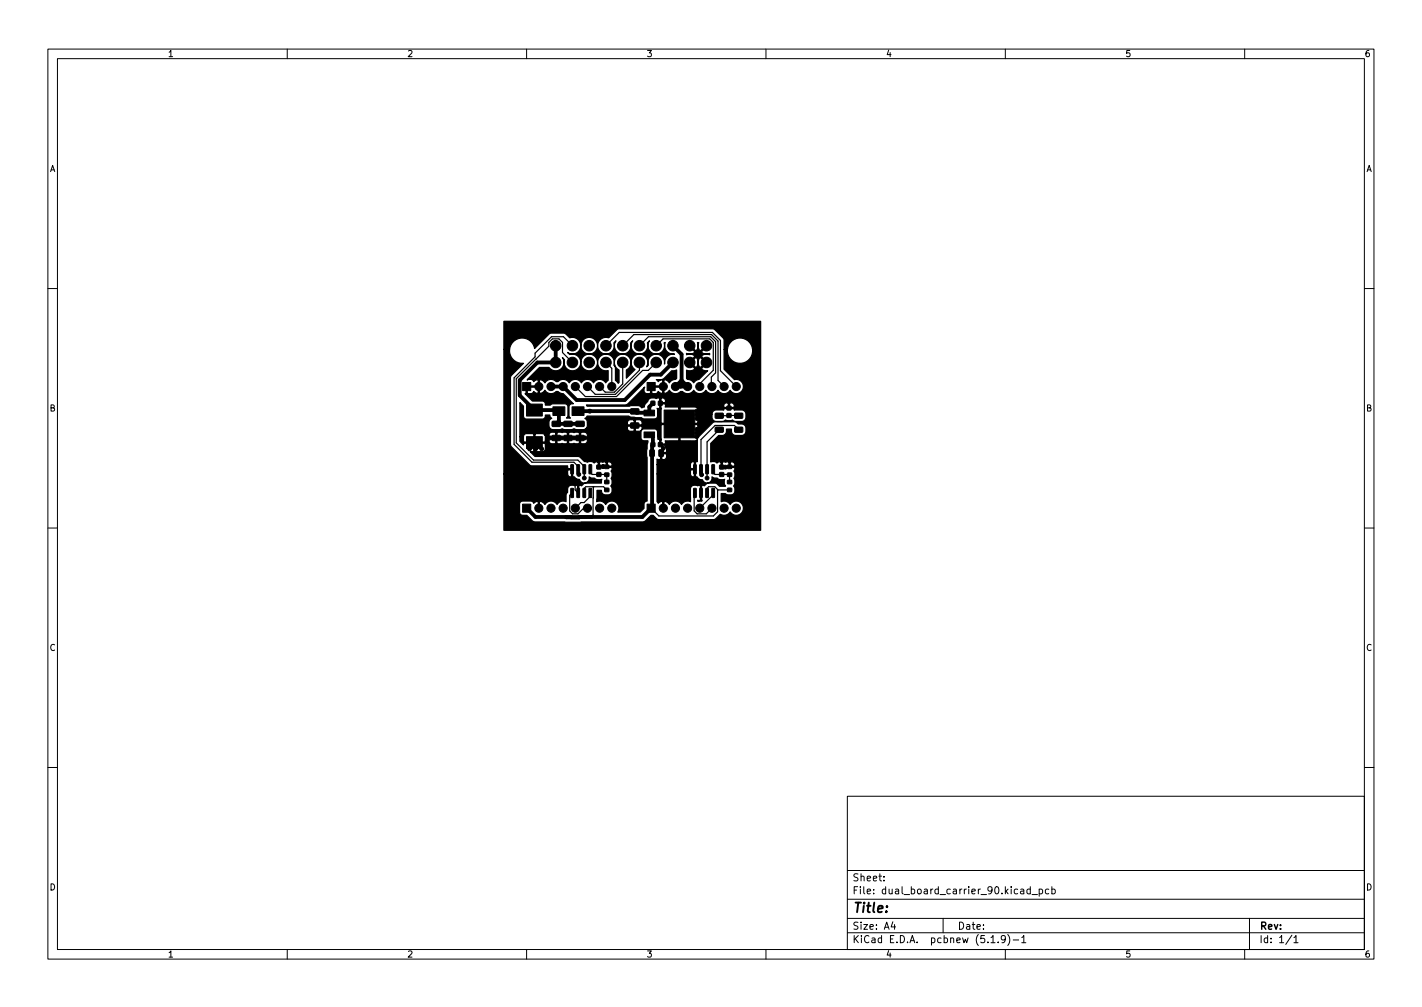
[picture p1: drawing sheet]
<svg xmlns="http://www.w3.org/2000/svg" width="297mm" height="210mm" viewBox="0 0 297 210" stroke-linecap="round" stroke-linejoin="round" font-family="sans-serif">
<defs><g id="words">
<text font-size="2.8" x="178" y="190.6">Title:</text>
<g font-size="2.1">
<text x="178" y="184">Sheet:</text>
<text x="178" y="186.7">File: dual_board_carrier_90.kicad_pcb</text>
<text x="178" y="196.9">KiCad E.D.A. pcbnew (5.1.9)-1</text>
<text x="178" y="194.1">Size: A4</text>
<text x="200" y="194.1">Date:</text>
<text x="263" y="194.1">Rev:</text>
<text x="263" y="196.9">Id: 1/1</text>
</g>
<g font-size="1.8">
<text x="35" y="11.9">1</text>
<text x="85" y="11.9">2</text>
<text x="135" y="11.9">3</text>
<text x="185" y="11.9">4</text>
<text x="235" y="11.9">5</text>
<text x="285" y="11.9">6</text>
<text x="10.3" y="35.9">A</text>
<text x="285.3" y="35.9">A</text>
<text x="10.3" y="85.9">B</text>
<text x="285.3" y="85.9">B</text>
<text x="10.3" y="135.9">C</text>
<text x="285.3" y="135.9">C</text>
<text x="10.3" y="185.9">D</text>
<text x="285.3" y="185.9">D</text>
<text x="35" y="199.9">1</text>
<text x="85" y="199.9">2</text>
<text x="135" y="199.9">3</text>
<text x="185" y="199.9">4</text>
<text x="235" y="199.9">5</text>
<text x="285" y="199.9">6</text>
</g>
</g></defs>
<g fill="none" stroke="#000" stroke-width=".21">
<path d="M10 10.2h277v190.1h-277zM12 12.2h273v186.1h-273zM60 10.2v2M110 10.2v2M160 10.2v2M210 10.2v2M260 10.2v2M10 60.2h2M285 60.2h2M10 110.2h2M285 110.2h2M10 160.2h2"/>
<path d="M177 166.3h108v32h-108zM285 160.2h2M60 198.3v2M110 198.3v2M160 198.3v2M177 194.8h108M177 191.8h108M177 187.8h108M177 181.8h108M184.6 183.8v.1M184.6 183v.1M186.5 192.5l-.4 1h1"/>
<path d="M186.9 193v1M197 191.8v3M207 196.8h.9M208.5 196.7v.1M210 198.3v2M210 196l-.3 .3-.4-.1-.2-.2 .2-.6 .4-.1 .2 .2a.99 .99 0 0 1-.3 1.3h-.3M210.5 195.1a1.72 1.72 0 0 1 0 2.3M211.6 196.3h1.2M213.4 195.8l.5-.5v1.5M213.4 196.8h.9M215.2 185.7l-.4-.1-.3 .3 .1 .7h.6M215.2 185.1v1.5"/>
<path d="M215.6 186.8h1.1M217.1 185.7l.4-.1 .3 .3-.2 .7h-.5M217.1 185.6v1.5M219.1 185.7l-.5-.1-.2 .3 .1 .7h.6M219.7 185.7l.4-.1 .3 .3-.1 .7h-.6M219.7 185.1v1.5M260 198.3v2M261 191.8v6.5M269.9 195.3l-1.3 1.9M270.3 195.8l.4-.5v1.5M270.3 196.8h.8"/>
</g>
<g fill="#000" stroke="#000" stroke-width=".21">
<path d="M110 91.2h3.3v2.5h-3.3zM110 84.4h3.3v2.5h-3.3zM109.2 79.9h1.7v1.7h-1.7zM115.4 90.9h1.6l.1 .2v.8l-.2 .1h-1.5l-.1-.2zM115.4 88h1.6l.1 .1v.8l-.2 .2-1.5-.1-.1-.2zM115.5 84.9h2.5v1.8h-2.5zM117.8 88h1.6l.1 .1v.8l-.2 .2-1.4-.1-.1-.2zM117.8 90.9h1.6l.1 .2v.8l-.2 .1h-1.4l-.1-.2zM119.3 97l.5 .1v1.7l-.1 .1-.5-.1zM120.5 97l.6 .1v1.7l-.1 .1-.5-.1zM120.3 90.9h1.6l.2 .2-.1 .8-.2 .1h-1.4l-.1-.2zM120.3 88h1.6l.2 .1-.1 .8-.2 .2-1.4-.1-.1-.2z"/>
<path d="M119.5 84.9h2.5v1.8h-2.5zM121.8 97l.5 .1v1.7l-.1 .1-.5-.1zM123.1 97l.5 .1v1.7l-.1 .1-.5-.1zM124.7 97.1h.8v.8h-.8zM124.7 98.7h.8v.8h-.8zM126.3 97.1h.8l.1 .7h-.9zM126.3 98.8h.8l.1 .6-.9 .1zM131.8 88.3h1.6l.1 .2v.8l-.2 .1h-1.5l-.1-.2zM131.8 85.4l1.6-.1 .1 .2v.8l-.2 .2-1.5-.1-.1-.2zM134.5 90.2h2.2v1.2h-2.2zM134.5 85.6h2.2v1.2h-2.2zM135.8 94l.7-.1 .2 .1v1.1l-.1 .2h-.7l-.2-.1z"/>
<path d="M136 92.4h.8v.8h-.8zM136 83.8h.8v.8h-.8zM135.2 79.9h1.7v1.7h-1.7zM137.6 92.4h.7v.8h-.7zM137.6 83.8h.7v.8h-.7zM137.7 94l.7-.1 .2 .1v1.1l-.1 .2h-.7l-.2-.1zM138.7 85.6h6.4v5.8h-6.4zM144.9 97l.6 .1v1.7l-.2 .1-.4-.1zM146.2 97l.5 .1v1.7l-.1 .1-.5-.1zM147.4 97l.6 .1v1.7l-.1 .1-.5-.1zM148.7 97l.6 .1v1.7l-.1 .1-.5-.1zM149.4 89.2h1.6l.1 .2v.8l-.2 .1h-1.4l-.1-.2z"/>
<path d="M149.4 86.3h1.6l.1 .2v.7l-.2 .2-1.4-.1-.1-.2zM150.3 97.1h.9v.8h-.9zM150.3 98.7h.9v.8h-.9zM151.9 86.4h.8v.7h-.8zM151.9 84.8h.8v.8h-.8zM152 97.1h.8v.7h-.8zM152 98.8h.8v.6l-.8 .1zM153.5 86.3h1.5l.2 .2v.7l-.2 .2-1.4-.1-.2-.2zM153.5 89.2h1.5l.2 .2v.8l-.2 .1h-1.4l-.2-.2zM109.2 105.3h1.7v1.7h-1.7zM119.3 102l.5 .1v1.7l-.1 .1-.5-.1zM120.5 102l.6 .1v1.7l-.1 .1-.5-.1z"/>
<path d="M121.8 102l.5 .1v1.7l-.1 .1-.5-.1zM123.1 102l.5 .1v1.7l-.1 .1-.5-.1zM126.3 100.3h.8l.1 .7h-.9zM126.3 102l.8-.1 .1 .7h-.9zM135.2 105.3h1.7v1.7h-1.7zM144.9 102l.6 .1v1.7l-.2 .1-.4-.1zM146.2 102l.5 .1v1.7l-.1 .1-.5-.1zM147.4 102l.6 .1v1.7l-.1 .1-.5-.1zM148.7 102l.6 .1v1.7l-.1 .1-.5-.1zM152 100.3h.8v.7h-.8zM152 102l.8-.1v.7h-.8z"/>
<circle cx="116.1" cy="75.7" r="1.1"/>
<circle cx="116.1" cy="72.2" r="1.1"/>
<circle cx="119.6" cy="75.7" r="1.1"/>
<circle cx="119.6" cy="72.2" r="1.1"/>
<circle cx="123.1" cy="75.7" r="1.1"/>
<circle cx="123.1" cy="72.2" r="1.1"/>
<circle cx="126.6" cy="75.7" r="1.1"/>
<circle cx="126.6" cy="72.2" r="1.1"/>
<circle cx="130.1" cy="75.7" r="1.1"/>
<circle cx="130.1" cy="72.2" r="1.1"/>
<circle cx="133.6" cy="75.7" r="1.1"/>
<circle cx="133.6" cy="72.2" r="1.1"/>
<circle cx="137.1" cy="75.7" r="1.1"/>
<circle cx="137.1" cy="72.2" r="1.1"/>
<circle cx="140.6" cy="75.7" r="1.1"/>
<circle cx="140.6" cy="72.2" r="1.1"/>
<circle cx="144.1" cy="75.7" r="1.1"/>
<circle cx="144.1" cy="72.2" r="1.1"/>
<circle cx="147.6" cy="75.7" r="1.1"/>
<circle cx="147.6" cy="72.2" r="1.1"/>
<circle cx="110.6" cy="93.7" r=".4"/>
<circle cx="111.9" cy="93.7" r=".4"/>
<circle cx="112.6" cy="80.7" r=".85"/>
<circle cx="113.2" cy="93.7" r=".4"/>
<circle cx="115.1" cy="91.4" r=".4"/>
<circle cx="115.1" cy="80.7" r=".85"/>
<circle cx="117.3" cy="91.4" r=".4"/>
<circle cx="117.6" cy="80.7" r=".85"/>
<circle cx="119.9" cy="91.4" r=".4"/>
<circle cx="120.2" cy="80.7" r=".85"/>
<circle cx="120.9" cy="99.1" r=".4"/>
<circle cx="122" cy="99.8" r=".4"/>
<circle cx="122.2" cy="91.4" r=".4"/>
<circle cx="122.7" cy="80.7" r=".85"/>
<circle cx="123.2" cy="85.8" r=".4"/>
<circle cx="125.3" cy="80.7" r=".85"/>
<circle cx="126" cy="97.4" r=".4"/>
<circle cx="127.8" cy="80.7" r=".85"/>
<circle cx="138.6" cy="80.7" r=".85"/>
<circle cx="138.6" cy="93.6" r=".4"/>
<circle cx="141.1" cy="80.7" r=".85"/>
<circle cx="143.6" cy="80.7" r=".85"/>
<circle cx="145.5" cy="89.7" r=".4"/>
<circle cx="145.5" cy="91.2" r=".4"/>
<circle cx="145.5" cy="90.4" r=".4"/>
<circle cx="145.5" cy="85.8" r=".4"/>
<circle cx="145.5" cy="86.6" r=".4"/>
<circle cx="145.5" cy="87.4" r=".4"/>
<circle cx="146.2" cy="80.7" r=".85"/>
<circle cx="146.6" cy="99.1" r=".4"/>
<circle cx="147.7" cy="99.8" r=".4"/>
<circle cx="148.7" cy="80.7" r=".85"/>
<circle cx="151.3" cy="80.7" r=".85"/>
<circle cx="151.5" cy="97.5" r=".4"/>
<circle cx="153.8" cy="80.7" r=".85"/>
<circle cx="112.6" cy="106.1" r=".85"/>
<circle cx="115.1" cy="106.1" r=".85"/>
<circle cx="117.6" cy="106.1" r=".85"/>
<circle cx="120.1" cy="100.3" r=".4"/>
<circle cx="120.2" cy="106.1" r=".85"/>
<circle cx="122.7" cy="106.1" r=".85"/>
<circle cx="125.3" cy="106.1" r=".85"/>
<circle cx="127.8" cy="106.1" r=".85"/>
<circle cx="138.6" cy="106.1" r=".85"/>
<circle cx="141.1" cy="106.1" r=".85"/>
<circle cx="143.6" cy="106.1" r=".85"/>
<circle cx="145.9" cy="100.6" r=".4"/>
<circle cx="146.2" cy="106.1" r=".85"/>
<circle cx="148.7" cy="106.1" r=".85"/>
<circle cx="151.3" cy="106.1" r=".85"/>
<circle cx="153.8" cy="106.1" r=".85"/>
</g>
<g fill="none" stroke="#000" stroke-width=".25">
<path d="M112 75h.1M119.6 72.2l-1.9-1.9h-2.5l-3.4 3.4v.8l-4.4 4.4v13.9l3.7 3.7h8.8l.9 .9v1.5l.1 .2M119.6 75.7l-2.1-2.1v-2.1l-.7-.7h-1.4l-.7 .7v.8l-6.9 6.8v13.4l3.6 3.6h9.3l1.3 1.3v2.4M126.6 75.7l1.2 1.2v3.8M126.6 72.2l2.8-2.8h19.4l1.7 1.7v6.3l3.3 3.3M130.1 75.7v4.5l-1.7 1.7h-2l-1.1-1.2M130.1 72.2l2.3-2.3h16.2l1.4 1.3v8.2l1.3 1.3M133.6 72.2l1.9-1.9h12.9l1.1 1v6.5l-.9 .9v1.9l.1 .1M133.6 75.7v1.6l-5.1 5h-4.2l-1.6-1.6M137.1 72.2l1.4-1.4h9.8l.7 .7v5.8l-2.8 2.9v.5M137.1 75.7l-1.7 1.6h-1.2l-5.4 5.5h-6.5l-2.1-2.1M110.6 93.7v-.3l1-1 1.3 1.3h.3"/>
<path d="M111.9 92.7v1M115.1 91.4h7.1M116.2 91.4h.1M117.3 91.4h.1M118.6 91.4h.1M119.5 98v1.7l.6 .6v2l.7 .6M119.9 91.4h.1M121.1 91.4h.1M123.3 98v.7l.4 .4h3v1.5M126.7 97.5h-1.6M135.6 90.8l.8 .8M136.4 92.8l-.2 .2"/>
<path d="M137.9 92.8l.7 .8v.6l-.5 .4M145.2 98v1.8l1.2 1.3v1.8M146.2 80.7h.1M149 98v.7l.4 .4h2.9l.1 1.5M150.2 89.7l-2.5 2.6v7.5M150.2 86.8h4.1M152.4 97.5h-1.7M154.3 89.7l-.9-.9h-4l-3 3v7.2l.2 .1M119.5 102.9l-.5 .5v3.3l.6 .6h1.1l1.2-1.2h.8M123.3 102.9v.7l-1.3 1.3h-.6l-1.2 1.2M124 101.6l-.1 5.9-.2 .2h-.9M126.7 102.3l-.6-.7h-3.7l-.4 .4v.9"/>
<path d="M145.2 102.9l-.2 .2v3.6l.6 .6h1.9l1.2-1.2M147.7 102.9v-.9l.3-.4h1.3l.6 .6v4.7l-.9 .8h-11.4l-1.6-1.6 .2-.2M149 102.9v.4l-2.8 2.8M152.4 102.3l-2.5 .1"/>
</g>
<path d="M116.1 72.2v3.5h-3.8l-3.7 3.7v3.2l3 3h4.9l.2 .2v2.2l-.5 .5h5M140.6 75.7l-2.6 2.5h-2.2l-5.3 5.3h-10l-2.9-2.8h-2.5M140.6 72.2l1.8 1.8v6.5l-.2 .2M142.4 79.4h.1M136.2 93v12.9M136.4 84.2l-.8 .8v1.2h-2.6l-.4-.4h-11.9M136.4 91.6v1.2M141.1 80.7l1.3-1.3 1.2 1.3zM110 106.1l1.9 1.8 7.4 .1M136 106.1l-1.8 1.8h-16" fill="none" stroke="#000" stroke-width=".8"/>
<path d="M144.1 72l1.2 1.2a1.31 1.31 0 0 0 .4-1.7h.3l-.2 .7a.9 .9 0 0 0 .6 1l1.2-1.2 .2 .2-1.3 1.2a1.31 1.31 0 0 0 1.7 .4v.3l-.7-.2a.9 .9 0 0 0-1 .6l1.3 1.2-1.3 1.2a1.07 1.07 0 0 0 1.3 .5l-1.8 1.8-.5 .2-.6 .5-.6-.5-.7-.2-.2-.2v-1.7l.7 .1a.9 .9 0 0 0 1-.5l-1.2-1.2h.4l1 1a.96 .96 0 0 0 .5-1 .9 .9 0 0 0 .6 1l1-1-1-1a1.02 1.02 0 0 0-.6 1v-.1a.9 .9 0 0 0-.5-.9l-1 1h-.4l1.2-1.2a1.31 1.31 0 0 0-1.7-.4v-.3l.7 .1a.9 .9 0 0 0 1-.5l-1.2-1.2zM105.3 67.1h53.6v43.6h-53.6v-11.7h13.3l.3 .5 .3 .1 .2-.2v-1.3h-.7l-.1 .2v.7h-13.3v-26h1.1a2.65 2.65 0 0 0 3 2.9l-2.5 2.5-.3 .3 .1 14.4 4.1 4.1 7.8 .1v.4l.1 .1h1l-.1 1.6 .4 .2a1.18 1.18 0 0 0 1.1 .5 1.04 1.04 0 0 0 1.2 .7 1.04 1.04 0 0 0 .8-1.2l.5 .2h.6l.5 .3h1l-.1 .8h-3.2l-.5 .1-.4 .4-.4-.1-.2 .2v1.6h-.3v-1.6l-.1-.2-.5 .1a.94 .94 0 0 0-1.4 .7v.7l-.3 .5-.1 1.5a1.47 1.47 0 0 0-1.8 .5 1.48 1.48 0 0 0-2.6 0l-.2-.3a.67 .67 0 0 0-.9-.2v1.4l-.3 .1v-1.5l-.2-.1-.7 .4-.5-.5h-1.8a.64 .64 0 0 0-.7 .7v1.7l.2 .4 .3 .2h1l1.3 1.2 .6 .2h22.3l.6-.2 1.2-1.2h.4l.8 .8 .4 .1h11.4l.4-.1 1-1a1.57 1.57 0 0 0 2.1-.5 1.49 1.49 0 0 0 2.3 .3 1.49 1.49 0 0 0 0-2.2 1.49 1.49 0 0 0-2.3 .3 1.47 1.47 0 0 0-1.8-.5v-1.7h.8l.5 .2h.7a1.09 1.09 0 0 0 .8-.7 1.09 1.09 0 0 0-.3-1.1 1.31 1.31 0 0 0 .1-1.6 1.55 1.55 0 0 0 0-1.6l.2-.4-.1-.3-2.8 .1v-1.1h.3v.8l1.4-.1v-.7h.2v.7h.9l.1-.1a.61 .61 0 0 0-.3-.7 .61 .61 0 0 0-.7 .1l-.6-.2h-.9l-.4 .2-.3-.2a.7 .7 0 0 1-1 0l-.8 .1v-3.9l1.6-1.7h.8a.99 .99 0 0 0 .9-1.3h1v.4a.89 .89 0 0 0 .9 .9h1.2l.5-.1 .4-.6v-.8a.89 .89 0 0 0-.9-.9h-.7l-.4-.3-.4-.1h-4.3l-3.3 3.3v-2.6l-.2-.2h-3.5v3.3l.1 .1 2.9 .1 .6-.4v4.7l-.4 .1v2.9l.3 .2a1.15 1.15 0 0 0 1.1 .6 1.04 1.04 0 0 0 1.3 .6 1.04 1.04 0 0 0 .7-1.2l.5 .2h.6l.5 .3h1.1a1.36 1.36 0 0 0 .2 1.4h-1.3l-.6-.5-.4-.1h-1.4l-.8 .5-.4-.1-.1 .2v2.9l.1 .1-.2 .2h-.7v-.3l.3 .1 .2-.1v-2.9l-.2-.2-.5 .1a.94 .94 0 0 0-1.4 .7v2.7a1.47 1.47 0 0 0-1.8 .5 1.48 1.48 0 0 0-2.6 0l-.2-.3a.67 .67 0 0 0-.9-.2v1.4l-.3 .1v-1.5l-.3-.1-.6 .4-.3-.4v-5.7h7a.51 .51 0 0 0 .3 .5 .51 .51 0 0 0 .5-.1v-1.3h-.6l-.2 .2v.7h-7v-2h7v.7l.2 .1h.6v-1.3l-.1-.1-.5 .2-.2 .4h-7v-1.1l.6 .1 .2-.2v-1.1h.2v1.1a.61 .61 0 0 0 .7 .1 .61 .61 0 0 0 .3-.6v-.4l-.1-.2h-1.1v-.2h1.1l.1-.2v-.4l-.3-.9h-1.1v-1.1h.3v.8h.8l.1-.2-.1-.4 2.7-.1 .2-.1v-3.3h-3.5l-.2 .2 .1 3a.51 .51 0 0 1-.6 0 .51 .51 0 0 1-.2-.6v-1.1l-.3-.4-2.6-.1a.64 .64 0 0 0-.6 .6l.1 1.5 .4 .3h.9l-.2 2.1 .1 10.5a.64 .64 0 0 0-.7 .7v.8l-.7 .8h-4.8l.1-.1a1.49 1.49 0 0 0-.6-2 1.49 1.49 0 0 0-2 .5 1.47 1.47 0 0 0-1.8-.5v-2.4h.9v.1a.84 .84 0 0 0 .9 .8h.7a1.12 1.12 0 0 0 .4-1.8 1.31 1.31 0 0 0 0-1.6 1.55 1.55 0 0 0 .1-1.6l.2-.4-.2-.3-2.7 .1v-1.1h.2v.8l1.4-.1v-.7h.3v.7h.8l.2-.1a.61 .61 0 0 0-.3-.7 .61 .61 0 0 0-.7 .1l-.6-.2h-.9l-.4 .2-.4-.2a.7 .7 0 0 1-1 0h-.4a.77 .77 0 0 1-1 0l-1.3-1.1h-9.1l-1-1h.5l.2-.2v-1.6h.3v1.6l.1 .2h1.4a.64 .64 0 0 0 .6-.6v-1l-.1-.2h-4.3l-.2 .4-.7-.7v-1h.7v.9l.2 .2h2v-1.6h.3v1.6h2l.1-.3h.8a.64 .64 0 0 0 .6 .7h.6l.2-.2v-.9h.2v.9l.2 .2h1.9l.1-.2v-.9h.3v.9l.1 .2h2l.1-.2v-.9h.3v.9l.1 .2 .8-.1a.65 .65 0 0 0 .3-1h-7.7l-.1 .4h-.8l-.1-1.1h.9l.1 .4h1.3v-.9h.2v.9h2.2v-.9h.3v.9h2.2v-.9h.3v.9h1.2a.65 .65 0 0 0 .1-.7 .65 .65 0 0 0-.5-.4h-.7l-.1 .2-.4-.2-1 .1-1-.1-.1 .2-.4-.2h-1.9l-.4 .2-.2-.2h-.6l-.4 .2-.2 .5h-.9l-.5-.4h-1.4l-.1 .2-.5-.2h-1.3l-.5 .2-.2 .5h-.7v-7.1l.7 .7 .1 2.2 .2 .4 3.7 .1a.68 .68 0 0 0 .6-.8h1l.1 .4 .3 .2-.4 .2-.2 .5v1l.2 .5 .5 .2h1.5a1 1 0 0 1 1.1 0h1.5a.88 .88 0 0 1 1 0h1.5l.5-.3h8.6l.1 .4 .2 .2 .9 .1 .2-.2v-.9h.2v.9l.2 .2h.6a.65 .65 0 0 0 .6-.4 .65 .65 0 0 0-.1-.7h-2.8l-.1 .4h-8.6l.2-.4v-.7h8.4l.1 .4h1.3v-.9h.2v.9h1.3l.1-.1a.71 .71 0 0 0-.6-1h-.6l-.2 .2-1.1-.2-.4 .2-.1 .5h-8.4l-.2-.6-.3-.3 .4-.5h8.8l.4 .2 2.2 .1 .4 .3h2.5l.4-.4 .1-1.5-.2-.3h.4l.2-.2v-.8h.3v.8l.1 .2-.1 2.9 .2 .2h3.5v-3.3h.3v3.3h3.5l.2-.2v-1.7h2.9v.6a.89 .89 0 0 0 .9 .9h1.4l.5-.3 .5 .1 1-.1 .7 .3h1.4l.7-.6v-.9a.89 .89 0 0 0-.9-.9l-1.5 .1-.2-.4h-1.9l-.1 .4h-1.9l-.4 .3-.2 .5h-2.9l-.1-1.1-.4-.4h-3.1l-.4 .1-.2-.1h-2.7l.1-.3h12.2l.1 .4h.8v-.8h.3v.8h.8l.2-.2a.62 .62 0 0 0-.3-.7 .62 .62 0 0 0-.7 .1l-.4-.2a.67 .67 0 0 0-.8 .6h-12.2l-.1-.4h-1.1v-1.1h.3v.9h.8l.1-.2a.61 .61 0 0 0-.2-.7 .61 .61 0 0 0-.7 0l-.5-.1h-.7a1.13 1.13 0 0 0-1.6 .7l-.6 .8a.53 .53 0 0 1-.7 .5l-.3-.3-.5-.1-1.7 .1h-8.9l-.1-.2 8.2-.1 .5-.2 3.5-3.5-.2 .2v.6a.64 .64 0 0 0 .7 .6h.5l.2-.2v-1.2h.2v1.2l.2 .2 .8-.1 .4-.4 .6 .4 .3-.1v-1.2h-2.5v-.2h2.5v-1.2a.7 .7 0 0 0-.9 .3l-.4-.4 1.3-.1 1.9-1.8 1-.2v1.8l-.2 .2-.7 .2-.6 .5-.5-.5-.4-.1-.2 .1v2.6a.96 .96 0 0 0 1.1-.5 1.54 1.54 0 0 0 2.4 .2l.5 .2a1.48 1.48 0 0 0 2.2-.4 1.48 1.48 0 0 0 2.5 0 1.48 1.48 0 0 0 2.6 0 1.48 1.48 0 0 0 2.5 0 1.49 1.49 0 0 0 1.9 .6 1.49 1.49 0 0 0 .8-1.9 1.49 1.49 0 0 0-1.8-.9l-2.1-2.2v-4.1h.6v.5a2.65 2.65 0 0 0 4.1 2 2.65 2.65 0 0 0 0-4.5 2.65 2.65 0 0 0-4.1 2h-.6v-1.9l-.2-.4-1.7-1.8-.5-.3h-19.5l-.6 .3-1.7 1.6a1.74 1.74 0 0 0-2.3 1.5 1.74 1.74 0 0 0 2 1.9 1.74 1.74 0 0 0 1.4-2.3l.5-.4-.2 .2a1.74 1.74 0 0 0 1.4 2.5 1.74 1.74 0 0 0 1.8-2.3l.5-.4-.2 .2a1.74 1.74 0 0 0 1.4 2.5 1.74 1.74 0 0 0 1.8-2.3l.5-.4-.2 .2a1.74 1.74 0 0 0 1.4 2.5 1.74 1.74 0 0 0 1.8-2.3l.3-.1a1.82 1.82 0 0 0 1.9 2.5 1.84 1.84 0 0 0-2.1 2 1.74 1.74 0 0 0-1.8-2.1 1.74 1.74 0 0 0-1.6 2.4l-.3 .3a1.74 1.74 0 0 0-.6-2.4 1.74 1.74 0 0 0-2.4 .6 1.74 1.74 0 0 0 .6 2.4l-1.9 1.8v-1.8a1.74 1.74 0 0 0 .6-2.6 1.74 1.74 0 0 0-2.7 0 1.74 1.74 0 0 0 .6 2.6v2.7l-.2 .1-.5-.6-.1-2.8a.95 .95 0 0 1-.2-1.1 1.74 1.74 0 0 0-2-1.5 1.74 1.74 0 0 0-1.4 2 1.74 1.74 0 0 0 2.1 1.4v2l-.5 .5a1.48 1.48 0 0 0-2.5 0 1.48 1.48 0 0 0-2.6 0 1.48 1.48 0 0 0-2.5 0 1.48 1.48 0 0 0-2.3-.2l-.6-.1a1.49 1.49 0 0 0-2.2 .3l-.2-.3a.67 .67 0 0 0-.9-.2v2.6l.2 .1 .4-.1 .5-.5 .1 .2a1.48 1.48 0 0 0 2.3 0h.4l.3 .3 .8 .2 2.1 2.1a.71 .71 0 0 0-.9 .6v2l.3 .4h-.9l.3-.6v-1.9l-.3-.4-2.8-.1-.5 .3h-1.1a.68 .68 0 0 0-.6-.9h-2.1l-1.5-1.5 .2-.2v-1.2h.2v1.2l.2 .2 .8-.1 .4-.4 .6 .4 .3-.1v-1.2h-2.5v-.2h2.5v-1.2a.7 .7 0 0 0-.9 .3l-.4-.4-.8-.1-.2 .2v-.1l2.6-2.6h2a1.74 1.74 0 0 0 2.4 .4 1.74 1.74 0 0 0 .4-2.4l.4 .5a1.74 1.74 0 0 0 1.5 2.2 1.74 1.74 0 0 0 1.9-1.9v.4a1.74 1.74 0 0 0 2.7 1.3 1.74 1.74 0 0 0 0-3 1.74 1.74 0 0 0-2.7 1.3 1.78 1.78 0 0 0-2.3-1.5l-.4-.4 .2 .1a1.74 1.74 0 0 0 2.5-1.7v.4a1.74 1.74 0 0 0 2.7 1.3 1.74 1.74 0 0 0 0-3 1.74 1.74 0 0 0-2.7 1.3 1.78 1.78 0 0 0-2.3-1.5l-1.2-.9h-2.7l-.4 .2-3 3-.1-.3a2.65 2.65 0 0 0-2.8-1.9 2.65 2.65 0 0 0-2.4 2.4h-1.1z" fill="#000" stroke="#000" stroke-width=".25"/>
<use href="#words"/>
</svg>
